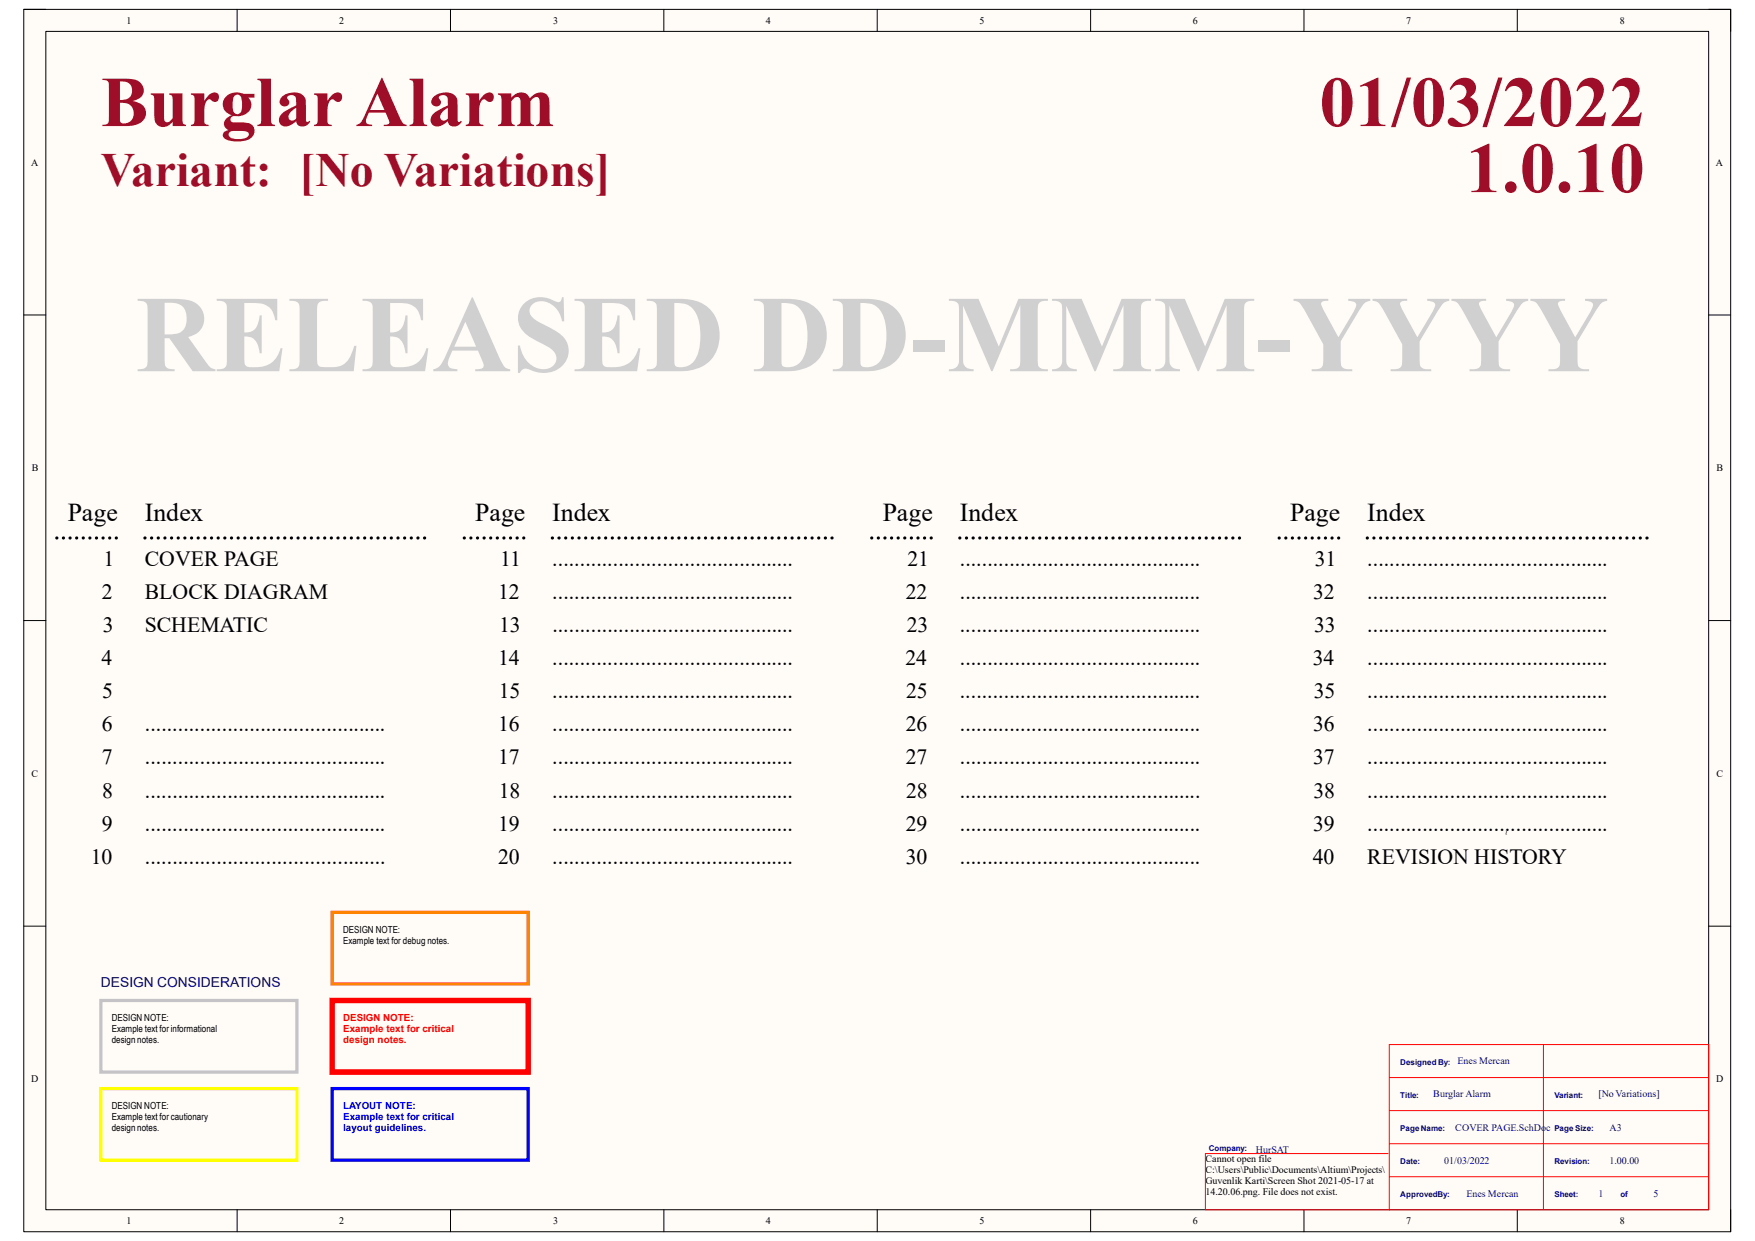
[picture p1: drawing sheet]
<svg xmlns="http://www.w3.org/2000/svg" width="297mm" height="210mm" viewBox="0 0 297 210" stroke-linecap="round" stroke-linejoin="round" font-family="sans-serif">
<defs><g id="words">
<text font-size="18.5" fill="#d0d0d0" x="22.9" y="62.8">RELEASED DD-MMM-YYYY</text>
<g font-size="12.1" fill="#9e0e29">
<text x="17.1" y="21.3">Burglar Alarm</text>
<text x="223.3" y="21.3">01/03/2022</text>
<text x="248.1" y="32.5">1.0.10</text>
</g>
<text font-size="8.1" fill="#9e0e29" x="17.1" y="31.5">Variant: [No Variations]</text>
<g font-size="4.4">
<text x="11.5" y="88.2">Page</text>
<text x="24.5" y="88.2">Index</text>
<text x="80.4" y="88.2">Page</text>
<text x="93.5" y="88.2">Index</text>
<text x="149.4" y="88.2">Page</text>
<text x="162.4" y="88.2">Index</text>
<text x="218.4" y="88.2">Page</text>
<text x="231.4" y="88.2">Index</text>
</g>
<g font-size="3.7">
<text x="17.5" y="95.8">1</text>
<text x="24.5" y="95.8">COVER PAGE</text>
<text x="84.6" y="95.8">11</text>
<text x="93.5" y="95.8">............................................</text>
<text x="153.6" y="95.8">21</text>
<text x="162.4" y="95.8">............................................</text>
<text x="222.5" y="95.8">31</text>
<text x="231.4" y="95.8">............................................</text>
<text x="17.2" y="101.4">2</text>
<text x="24.5" y="101.4">BLOCK DIAGRAM</text>
<text x="84.3" y="101.4">12</text>
<text x="93.5" y="101.4">............................................</text>
<text x="153.3" y="101.4">22</text>
<text x="162.4" y="101.4">............................................</text>
<text x="222.2" y="101.4">32</text>
<text x="231.4" y="101.4">............................................</text>
<text x="17.4" y="107">3</text>
<text x="24.5" y="107">SCHEMATIC</text>
<text x="84.5" y="107">13</text>
<text x="93.5" y="107">............................................</text>
<text x="153.5" y="107">23</text>
<text x="162.4" y="107">............................................</text>
<text x="222.4" y="107">33</text>
<text x="231.4" y="107">............................................</text>
<text x="17.2" y="112.6">4</text>
<text x="84.3" y="112.6">14</text>
<text x="93.5" y="112.6">............................................</text>
<text x="153.2" y="112.6">24</text>
<text x="162.4" y="112.6">............................................</text>
<text x="222.2" y="112.6">34</text>
<text x="231.4" y="112.6">............................................</text>
<text x="17.3" y="118.2">5</text>
<text x="84.4" y="118.2">15</text>
<text x="93.5" y="118.2">............................................</text>
<text x="153.4" y="118.2">25</text>
<text x="162.4" y="118.2">............................................</text>
<text x="222.3" y="118.2">35</text>
<text x="231.4" y="118.2">............................................</text>
<text x="17.2" y="123.8">6</text>
<text x="24.5" y="123.8">............................................</text>
<text x="84.3" y="123.8">16</text>
<text x="93.5" y="123.8">............................................</text>
<text x="153.3" y="123.8">26</text>
<text x="162.4" y="123.8">............................................</text>
<text x="222.2" y="123.8">36</text>
<text x="231.4" y="123.8">............................................</text>
<text x="17.2" y="129.4">7</text>
<text x="24.5" y="129.4">............................................</text>
<text x="84.3" y="129.4">17</text>
<text x="93.5" y="129.4">............................................</text>
<text x="153.3" y="129.4">27</text>
<text x="162.4" y="129.4">............................................</text>
<text x="222.2" y="129.4">37</text>
<text x="231.4" y="129.4">............................................</text>
<text x="17.3" y="135">8</text>
<text x="24.5" y="135">............................................</text>
<text x="84.4" y="135">18</text>
<text x="93.5" y="135">............................................</text>
<text x="153.3" y="135">28</text>
<text x="162.4" y="135">............................................</text>
<text x="222.3" y="135">38</text>
<text x="231.4" y="135">............................................</text>
<text x="17.2" y="140.6">9</text>
<text x="24.5" y="140.6">............................................</text>
<text x="84.3" y="140.6">19</text>
<text x="93.5" y="140.6">............................................</text>
<text x="153.3" y="140.6">29</text>
<text x="162.4" y="140.6">............................................</text>
<text x="222.2" y="140.6">39</text>
<text x="231.4" y="140.6">............................................</text>
<text x="15.4" y="146.2">10</text>
<text x="24.5" y="146.2">............................................</text>
<text x="84.3" y="146.2">20</text>
<text x="93.5" y="146.2">............................................</text>
<text x="153.3" y="146.2">30</text>
<text x="162.4" y="146.2">............................................</text>
<text x="222.2" y="146.2">40</text>
<text x="231.4" y="146.2">REVISION HISTORY</text>
</g>
<text font-size="2.3" fill="#000080" x="17.1" y="167">DESIGN CONSIDERATIONS</text>
<g font-size="1.7">
<text x="21.4" y="4">1</text>
<text x="57.4" y="4">2</text>
<text x="93.6" y="4">3</text>
<text x="129.6" y="4">4</text>
<text x="165.8" y="4">5</text>
<text x="201.8" y="4">6</text>
<text x="238" y="4">7</text>
<text x="274.1" y="4">8</text>
<text x="5.3" y="28">A</text>
<text x="290.4" y="28">A</text>
<text x="5.4" y="79.8">B</text>
<text x="290.5" y="79.8">B</text>
<text x="5.3" y="131.4">C</text>
<text x="290.5" y="131.4">C</text>
<text x="58.1" y="157.8">DESIGN NOTE:</text>
<text x="58.1" y="159.7">Example text for debug notes.</text>
<text x="18.9" y="172.7">DESIGN NOTE:</text>
<text x="18.9" y="174.6">Example text for informational</text>
<text x="18.9" y="176.4">design notes.</text>
<text x="5.3" y="183.2">D</text>
<text x="290.4" y="183.2">D</text>
<text x="18.9" y="187.6">DESIGN NOTE:</text>
<text x="18.9" y="189.5">Example text for cautionary</text>
<text x="18.9" y="191.3">design notes.</text>
<text x="204" y="196.7">Cannot open file</text>
<text x="204" y="198.6">C:\Users\Public\Documents\Altium\Projects\</text>
<text x="204" y="200.4">Guvenlik Karti\Screen Shot 2021-05-17 at</text>
<text x="204" y="202.3">14.20.06.png. File does not exist.</text>
<text x="21.4" y="207.2">1</text>
<text x="57.4" y="207.2">2</text>
<text x="93.6" y="207.2">3</text>
<text x="129.6" y="207.2">4</text>
<text x="165.8" y="207.2">5</text>
<text x="201.8" y="207.2">6</text>
<text x="238" y="207.2">7</text>
<text x="274.1" y="207.2">8</text>
</g>
<g font-size="1.7" fill="#f00">
<text x="58.1" y="172.7">DESIGN NOTE:</text>
<text x="58.1" y="174.6">Example text for critical</text>
<text x="58.1" y="176.4">design notes.</text>
</g>
<g font-size="1.7" fill="#000080">
<text x="242.6" y="185.7">Burglar Alarm</text>
<text x="246.7" y="180.1">Enes Mercan</text>
<text x="270.5" y="185.7">[No Variations]</text>
<text x="246.3" y="191.3">COVER PAGE.SchDoc</text>
<text x="272.4" y="191.3">A3</text>
<text x="212.6" y="195.1">HurSAT</text>
<text x="244.4" y="196.9">01/03/2022</text>
<text x="272.4" y="196.9">1.00.00</text>
<text x="248.2" y="202.5">Enes Mercan</text>
<text x="270.5" y="202.5">1</text>
<text x="279.8" y="202.5">5</text>
</g>
<g font-size="1.7" fill="#00f">
<text x="58.1" y="187.6">LAYOUT NOTE:</text>
<text x="58.1" y="189.5">Example text for critical</text>
<text x="58.1" y="191.3">layout guidelines.</text>
</g>
<text font-size="1.4" x="255.3" y="141.3" transform="rotate(-90 255.3 141.3)">~</text>
<g font-size="1.4" fill="#000080">
<text x="237" y="180.2">Designed By:</text>
<text x="237" y="185.8">Title:</text>
<text x="263.1" y="185.8">Variant:</text>
<text x="237" y="191.4">Page Name:</text>
<text x="263.1" y="191.4">Page Size:</text>
<text x="204.6" y="194.8">Company:</text>
<text x="237" y="197">Date:</text>
<text x="263.1" y="197">Revision:</text>
<text x="237" y="202.6">ApprovedBy:</text>
<text x="263.1" y="202.6">Sheet:</text>
<text x="274.2" y="202.6">of</text>
</g>
</g></defs>
<path d="M4 1.6h288.9v206.8h-288.9z" fill-rule="evenodd" fill="#fffcf8"/>
<path d="M4 1.6h288.9v206.8h-288.9z" fill="none" stroke="#000" stroke-width=".17"/>
<path d="M7.8 5.3h281.4v199.4h-281.4z" fill-rule="evenodd" fill="#fffcf8"/>
<g fill="none" stroke="#000" stroke-width=".17">
<path d="M4 1.6h3.7M7.8 5.3h281.4v199.4h-281.4zM40.1 1.6v3.7M76.2 1.6v3.7M112.3 1.6v3.7M148.5 1.6v3.7M184.6 1.6v3.7M220.7 1.6v3.7M256.8 1.6v3.7M289.2 1.6h3.7v3.7M4 53.3h3.7M289.2 53.3h3.7"/>
<path d="M4 105h3.8M289.2 105h3.7M4 156.7h3.8M289.2 156.7h3.7M40.1 204.7v3.7M76.2 204.7v3.7M112.4 204.7v3.7M148.5 204.7v3.7M184.6 204.7v3.7M220.7 204.7v3.7M256.8 204.7v3.7M292.9 204.7v3.7"/>
</g>
<path d="M261.2 176.8v27.9M234.9 195.2h-30.9v9.5h85.2v-27.9h-54.1v27.9M235.1 182.4h54.1M235.1 187.9h54.1M235.1 193.5h54.1M235.1 199.1h54.1" fill="none" stroke="#f00" stroke-width=".17"/>
<g fill="none" stroke="#000" stroke-width=".55">
<path d="M9.6 91h.1M10.7 91h.1M11.9 91h.1M13 91h.1M14.1 91h.1M15.2 91h.1M16.3 91h.1M17.4 91h.1M18.6 91h.1M19.7 91h.1M24.5 91h.1M25.6 91h.1"/>
<path d="M26.8 91h.1M27.9 91h.1M29 91h.1M30.2 91h.1M31.3 91h.1M32.4 91h.1M33.5 91h.1M34.7 91h.1M35.8 91h.1M36.9 91h.1M38 91h.1M39.2 91h.1"/>
<path d="M40.3 91h.1M41.4 91h.1M42.6 91h.1M43.7 91h.1M44.8 91h.1M45.9 91h.1M47.1 91h.1M48.2 91h.1M49.3 91h.1M50.4 91h.1M51.6 91h.1M52.7 91h.1"/>
<path d="M53.8 91h.1M54.9 91h.1M56.1 91h.1M57.2 91h.1M58.3 91h.1M59.5 91h.1M60.6 91h.1M61.7 91h.1M62.8 91h.1M64 91h.1M65.1 91h.1M66.2 91h.1"/>
<path d="M67.3 91h.1M68.5 91h.1M69.6 91h.1M70.7 91h.1M71.9 91h.1M78.6 91h.1M79.7 91h.1M80.8 91h.1M81.9 91h.1M83 91h.1M84.2 91h.1M85.3 91h.1"/>
<path d="M86.4 91h.1M87.5 91h.1M88.6 91h.1M93.5 91h.1M94.6 91h.1M95.7 91h.1M96.9 91h.1M98 91h.1M99.1 91h.1M100.2 91h.1M101.4 91h.1M102.5 91h.1"/>
<path d="M103.6 91h.1M104.7 91h.1M105.9 91h.1M107 91h.1M108.1 91h.1M109.3 91h.1M110.4 91h.1M111.5 91h.1M112.6 91h.1M113.8 91h.1M114.9 91h.1M116 91h.1"/>
<path d="M117.1 91h.1M118.3 91h.1M119.4 91h.1M120.5 91h.1M121.7 91h.1M122.8 91h.1M123.9 91h.1M125 91h.1M126.2 91h.1M127.3 91h.1M128.4 91h.1M129.5 91h.1"/>
<path d="M130.7 91h.1M131.8 91h.1M132.9 91h.1M134 91h.1M135.2 91h.1M136.3 91h.1M137.4 91h.1M138.6 91h.1M139.7 91h.1M140.8 91h.1M147.5 91h.1M148.6 91h.1"/>
<path d="M149.8 91h.1M150.9 91h.1M152 91h.1M153.1 91h.1M154.2 91h.1M155.4 91h.1M156.5 91h.1M157.6 91h.1M162.4 91h.1M163.6 91h.1M164.7 91h.1M165.8 91h.1"/>
<path d="M166.9 91h.1M168.1 91h.1M169.2 91h.1M170.3 91h.1M171.4 91h.1M172.6 91h.1M173.7 91h.1M174.8 91h.1M176 91h.1M177.1 91h.1M178.2 91h.1M179.3 91h.1"/>
<path d="M180.5 91h.1M181.6 91h.1M182.7 91h.1M183.8 91h.1M185 91h.1M186.1 91h.1M187.2 91h.1M188.4 91h.1M189.5 91h.1M190.6 91h.1M191.7 91h.1M192.9 91h.1"/>
<path d="M194 91h.1M195.1 91h.1M196.2 91h.1M197.4 91h.1M198.5 91h.1M199.6 91h.1M200.8 91h.1M201.9 91h.1M203 91h.1M204.1 91h.1M205.3 91h.1M206.4 91h.1"/>
<path d="M207.5 91h.1M208.6 91h.1M209.8 91h.1M216.5 91h.1M217.6 91h.1M218.7 91h.1M219.8 91h.1M221 91h.1M222.1 91h.1M223.2 91h.1M224.3 91h.1M225.4 91h.1"/>
<path d="M226.5 91h.1M231.4 91h.1M232.5 91h.1M233.6 91h.1M234.8 91h.1M235.9 91h.1M237 91h.1M238.2 91h.1M239.3 91h.1M240.4 91h.1M241.5 91h.1M242.7 91h.1"/>
<path d="M243.8 91h.1M244.9 91h.1M246 91h.1M247.2 91h.1M248.3 91h.1M249.4 91h.1M250.5 91h.1M251.7 91h.1M252.8 91h.1M253.9 91h.1M255.1 91h.1M256.2 91h.1"/>
<path d="M257.3 91h.1M258.4 91h.1M259.6 91h.1M260.7 91h.1M261.8 91h.1M262.9 91h.1M264.1 91h.1M265.2 91h.1M266.3 91h.1M267.5 91h.1M268.6 91h.1M269.7 91h.1"/>
<path d="M270.8 91h.1M272 91h.1M273.1 91h.1M274.2 91h.1M275.3 91h.1M276.5 91h.1M277.6 91h.1M278.7 91h.1"/>
</g>
<path d="M17.1 169.3h33.1v12.1h-33.1z" fill="none" stroke="#c6c3c6" stroke-width=".55"/>
<path d="M17.1 184.2h33.1v12.1h-33.1z" fill="none" stroke="#ff0" stroke-width=".55"/>
<path d="M56.2 169.3h33.2v12.1h-33.2z" fill="none" stroke="#f00" stroke-width=".93"/>
<path d="M56.2 184.2h33.2v12.1h-33.2z" fill="none" stroke="#00f" stroke-width=".55"/>
<path d="M56.2 154.4h33.2v12.1h-33.2z" fill="none" stroke="#fd8300" stroke-width=".55"/>
<use href="#words"/>
</svg>
